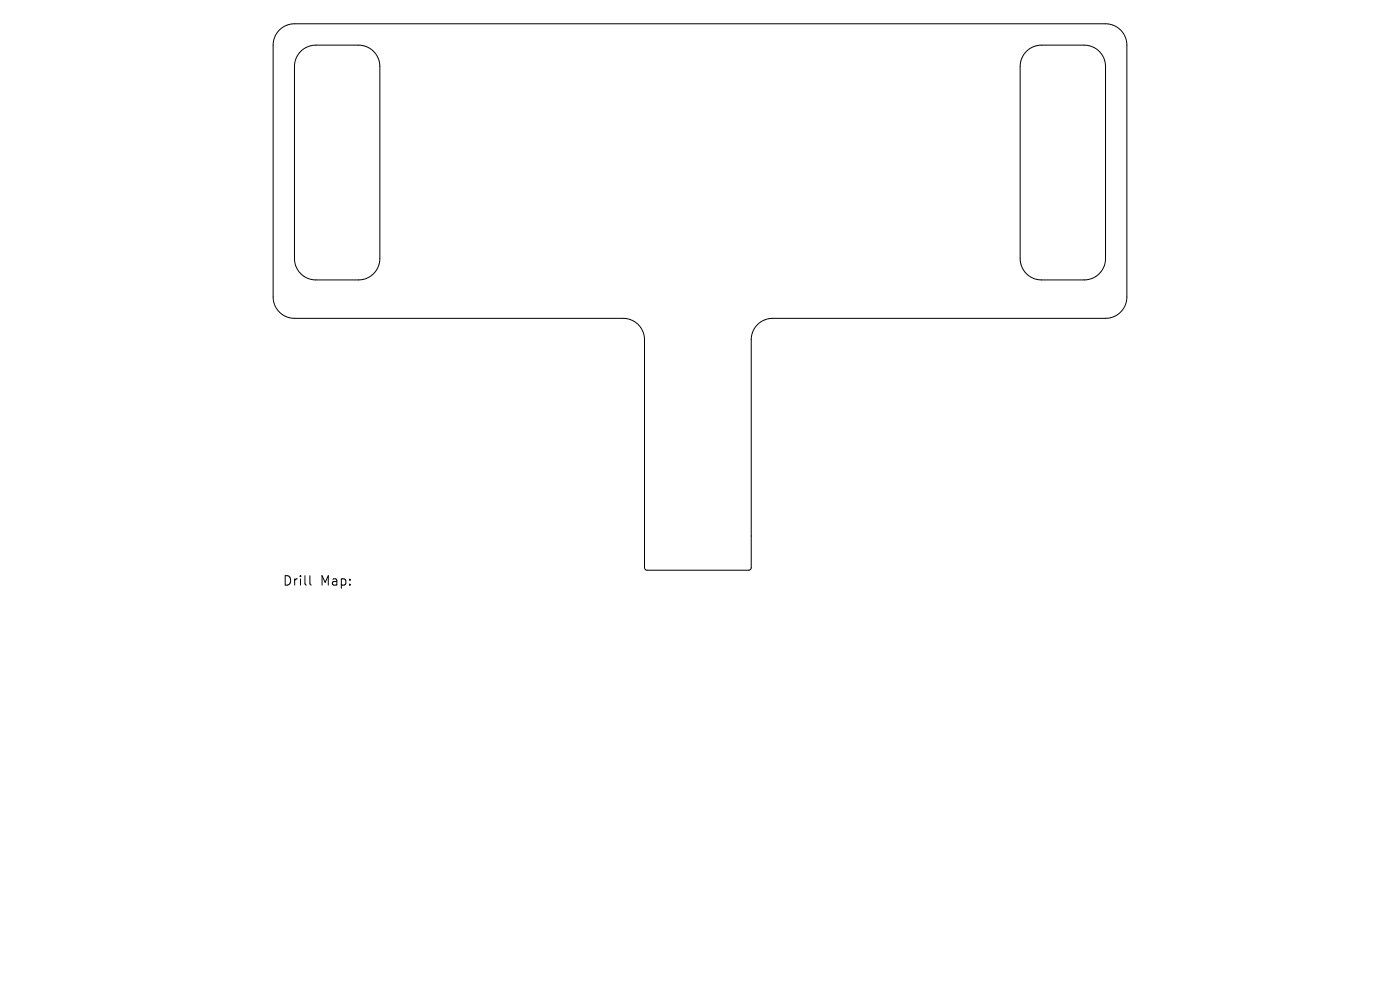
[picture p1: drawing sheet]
<svg xmlns="http://www.w3.org/2000/svg" width="297mm" height="210mm" viewBox="0 0 297 210" stroke-linecap="round" stroke-linejoin="round" font-family="sans-serif">
<defs><g id="words">
<g font-size="2.8">
<text x="59.9" y="124.5">Drill</text>
<text x="67.9" y="124.5">Map:</text>
</g>
</g></defs>
<path d="M59.3 6.4a4.5 4.5 0 0 1 3.2-1.4h172a4.5 4.5 0 0 1 4.6 4.6v53.4a4.5 4.5 0 0 1-4.6 4.5h-70.6a4.5 4.5 0 0 0-4.5 4.6v48.3l-.2 .4-.4 .2h-21.5l-.5-.4-.1-48.5a4.5 4.5 0 0 0-4.5-4.6h-69.7a4.5 4.5 0 0 1-4.6-4.5v-53.4a4.5 4.5 0 0 1 1.4-3.2zM63.8 10.9a4.5 4.5 0 0 1 3.2-1.3h9.1a4.5 4.5 0 0 1 4.5 4.5v40.8a4.5 4.5 0 0 1-4.5 4.5h-9.1a4.5 4.5 0 0 1-4.5-4.5v-40.8a4.5 4.5 0 0 1 1.3-3.2zM217.7 10.9a4.5 4.5 0 0 1 3.2-1.3h9.1a4.5 4.5 0 0 1 4.5 4.5v40.8a4.5 4.5 0 0 1-4.5 4.5h-9.1a4.5 4.5 0 0 1-4.5-4.5v-40.8a4.5 4.5 0 0 1 1.3-3.2zM65.7 122.1v1.7l.3 .3" fill="none" stroke="#000" stroke-width=".21"/>
<use href="#words"/>
</svg>
